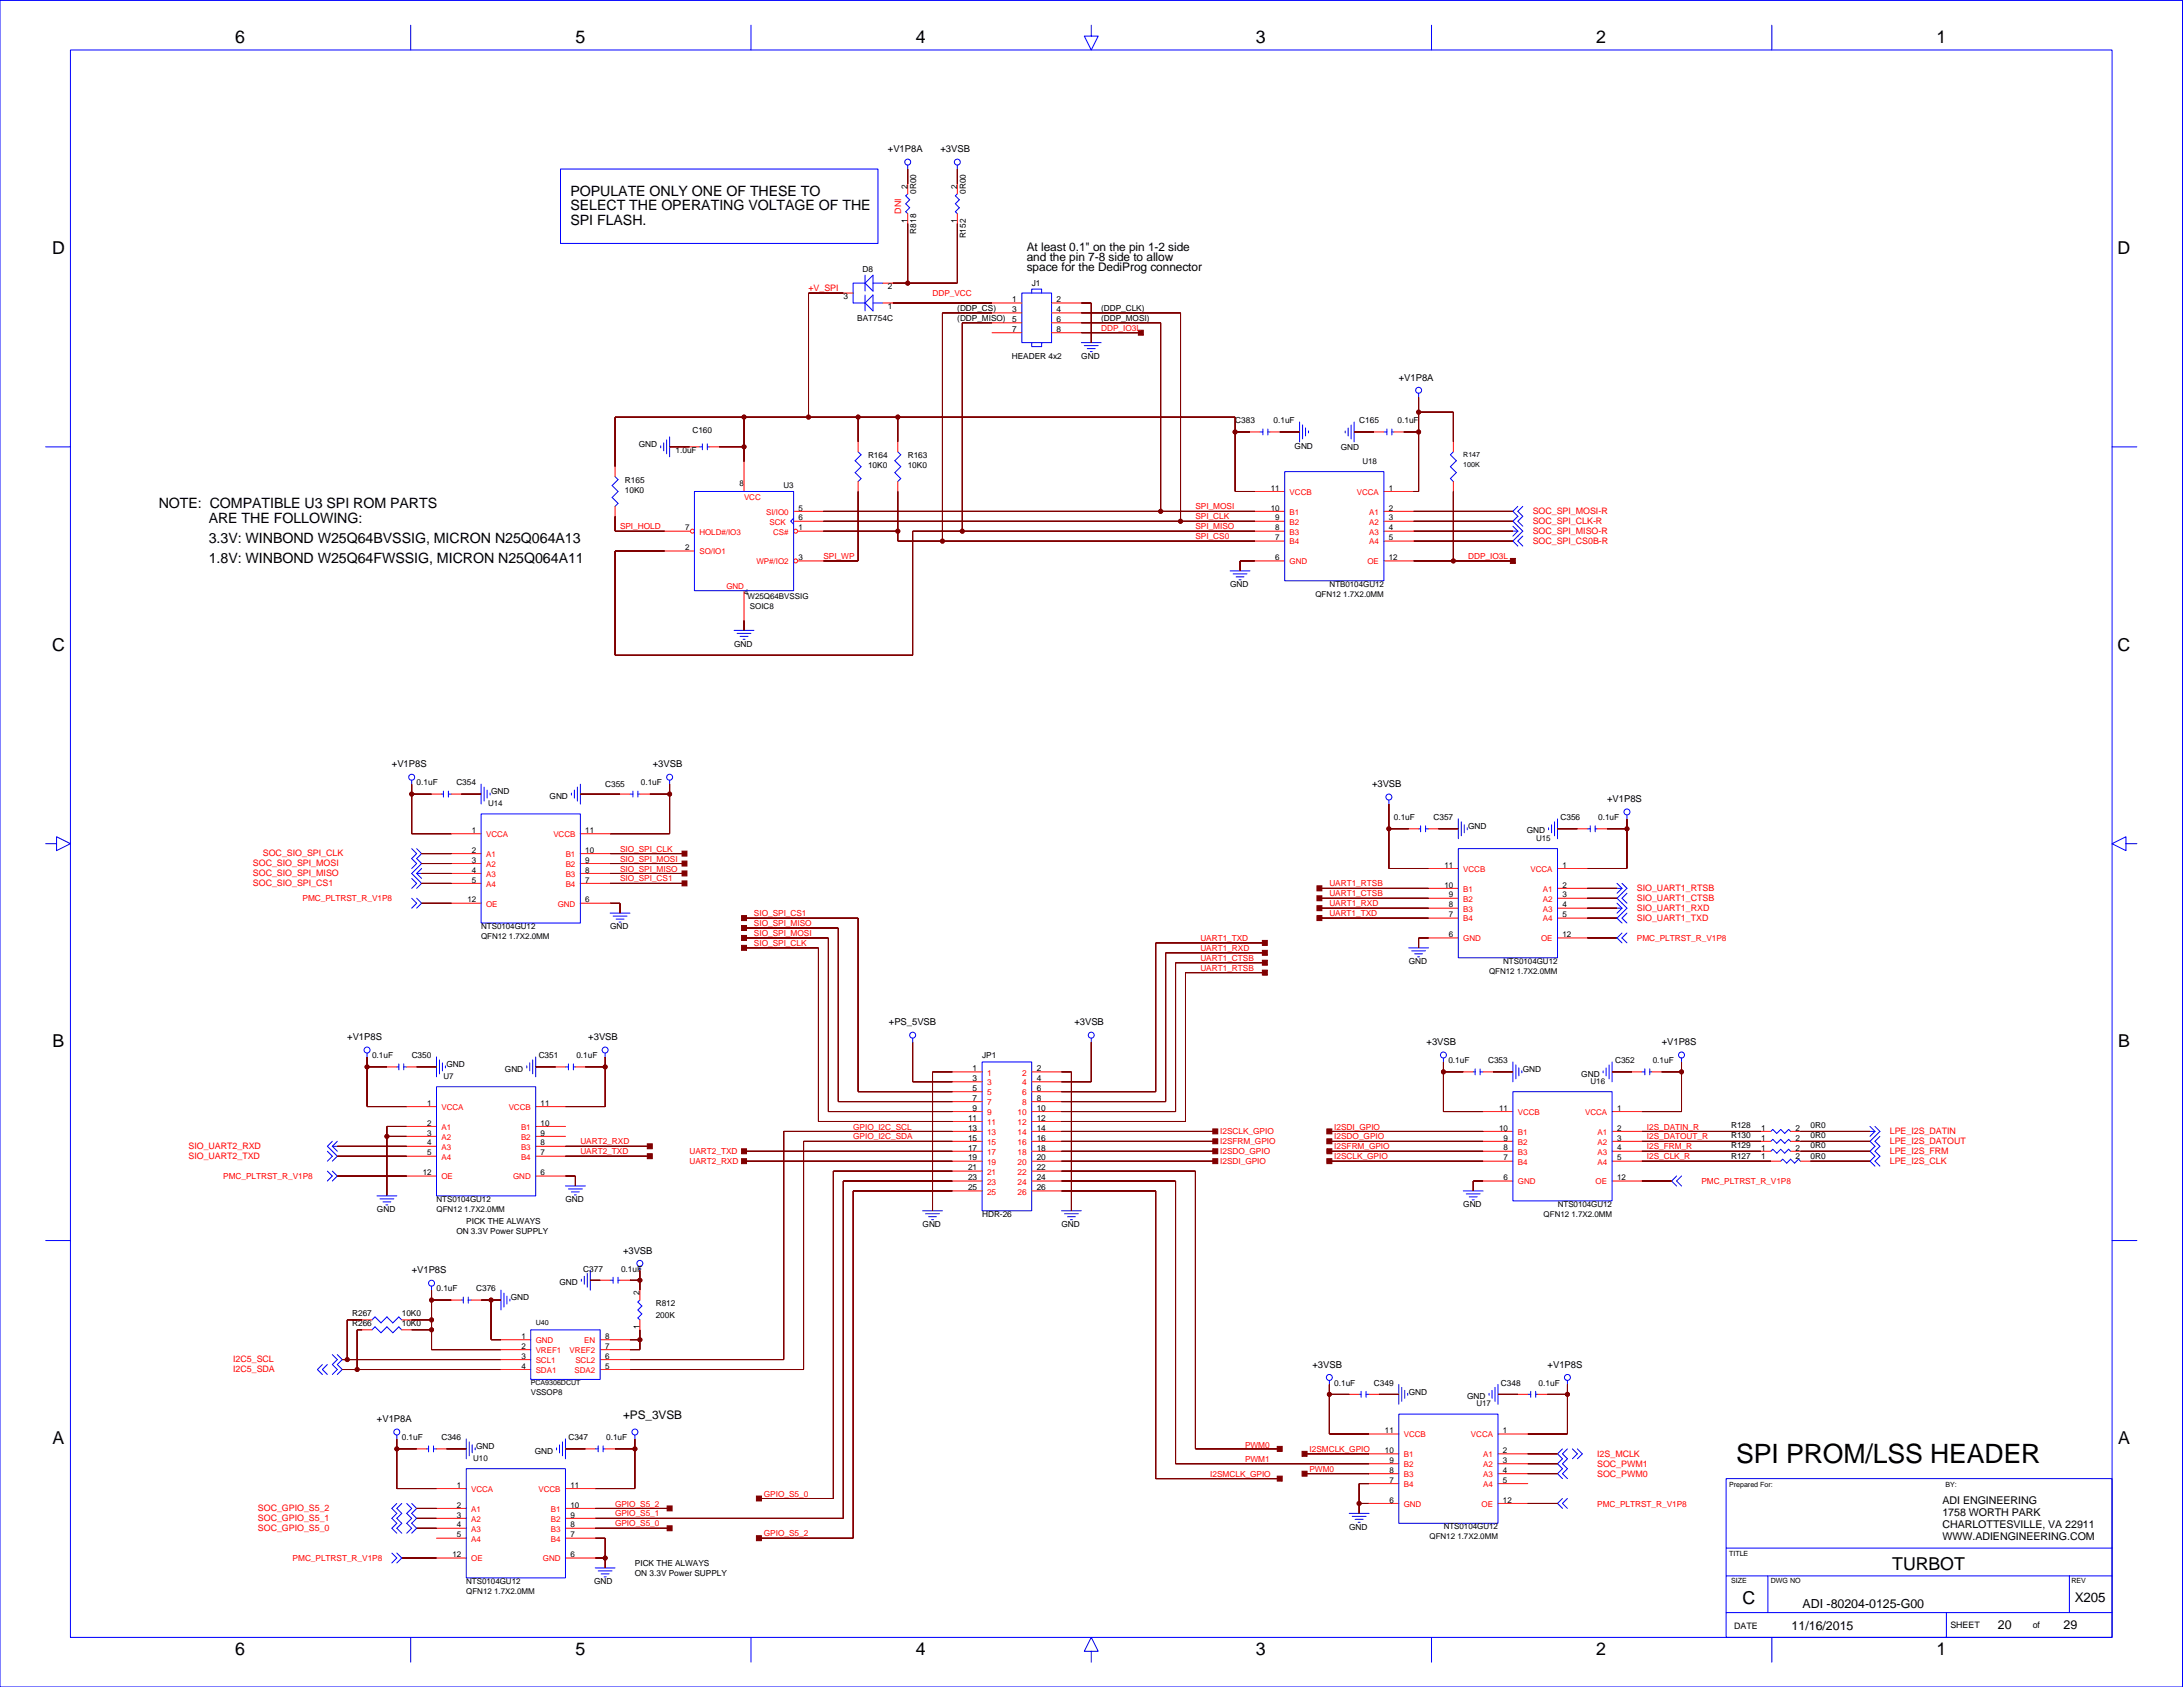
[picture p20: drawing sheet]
<svg xmlns="http://www.w3.org/2000/svg" width="559mm" height="432mm" viewBox="0 0 559 432" stroke-linecap="round" stroke-linejoin="round" font-family="sans-serif">
<defs><g id="words">
<text font-size="6.8" x="444.4" y="374.4">SPI PROM/LSS HEADER</text>
<g font-size="4.6">
<text x="60.2" y="11.1">6</text>
<text x="147.3" y="11.1">5</text>
<text x="234.4" y="11.1">4</text>
<text x="321.5" y="11.1">3</text>
<text x="408.6" y="11.1">2</text>
<text x="495.7" y="11.1">1</text>
<text x="13.4" y="64.9">D</text>
<text x="542.1" y="64.9">D</text>
<text x="13.4" y="166.5">C</text>
<text x="542.1" y="166.5">C</text>
<text x="13.5" y="268.1">B</text>
<text x="542.2" y="268.1">B</text>
<text x="13.5" y="369.7">A</text>
<text x="542.2" y="369.7">A</text>
<text x="484.4" y="401.8">TURBOT</text>
<text x="446.1" y="410.6">C</text>
<text x="60.2" y="423.5">6</text>
<text x="147.3" y="423.5">5</text>
<text x="234.4" y="423.5">4</text>
<text x="321.5" y="423.5">3</text>
<text x="408.6" y="423.5">2</text>
<text x="495.7" y="423.5">1</text>
</g>
<g font-size="3.6">
<text x="146" y="53.9">SELECT THE OPERATING VOLTAGE OF THE</text>
<text x="146" y="50.1">POPULATE ONLY ONE OF THESE TO</text>
<text x="146" y="57.7">SPI FLASH.</text>
<text x="40.6" y="130.1">NOTE: COMPATIBLE U3 SPI ROM PARTS</text>
<text x="53.4" y="133.9">ARE THE FOLLOWING:</text>
<text x="53.4" y="138.9">3.3V: WINBOND W25Q64BVSSIG, MICRON N25Q064A13</text>
<text x="53.4" y="144">1.8V: WINBOND W25Q64FWSSIG, MICRON N25Q064A11</text>
</g>
<text font-size="3.4" x="531.1" y="410">X205</text>
<g font-size="3.2">
<text x="461.4" y="411.5">ADI -80204-0125-G00</text>
<text x="458.6" y="417.1">11/16/2015</text>
<text x="511.4" y="416.9">20</text>
<text x="528.2" y="417">29</text>
</g>
<g font-size="3">
<text x="262.8" y="64.2">At least 0.1&quot; on the pin 1-2 side</text>
<text x="262.8" y="69.2">space for the DediProg connector</text>
<text x="262.8" y="66.7">and the pin 7-8 side to allow</text>
<text x="159.5" y="363.2">+PS_3VSB</text>
</g>
<g font-size="2.7">
<text x="497.2" y="385">ADI ENGINEERING</text>
<text x="497.2" y="388">1758 WORTH PARK</text>
<text x="497.2" y="391.1">CHARLOTTESVILLE, VA 22911</text>
<text x="497.2" y="394.1">WWW.ADIENGINEERING.COM</text>
</g>
<g font-size="2.4">
<text x="227.3" y="39">+V1P8A</text>
<text x="240.7" y="39">+3VSB</text>
<text x="358.1" y="97.4">+V1P8A</text>
<text x="100.3" y="196.4">+V1P8S</text>
<text x="167.1" y="196.4">+3VSB</text>
<text x="351.2" y="201.5">+3VSB</text>
<text x="411.4" y="205.3">+V1P8S</text>
<text x="227.5" y="262.5">+PS_5VSB</text>
<text x="275" y="262.5">+3VSB</text>
<text x="88.9" y="266.3">+V1P8S</text>
<text x="150.6" y="266.3">+3VSB</text>
<text x="365.2" y="267.5">+3VSB</text>
<text x="425.4" y="267.5">+V1P8S</text>
<text x="159.5" y="320.9">+3VSB</text>
<text x="105.4" y="325.9">+V1P8S</text>
<text x="336" y="350.1">+3VSB</text>
<text x="396.1" y="350.1">+V1P8S</text>
<text x="96.5" y="364">+V1P8A</text>
</g>
<g font-size="2.3" fill="#f00">
<text x="230.7" y="54.7" transform="rotate(-90 230.7 54.7)">DNI</text>
<text x="207" y="74.5">+V_SPI</text>
<text x="392.3" y="131.6">SOC_SPI_MOSI-R</text>
<text x="392.3" y="136.7">SOC_SPI_MISO-R</text>
<text x="392.3" y="134.2">SOC_SPI_CLK-R</text>
<text x="392.3" y="139.2">SOC_SPI_CS0B-R</text>
<text x="64.8" y="221.7">SOC_SIO_SPI_MOSI</text>
<text x="67.3" y="219.2">SOC_SIO_SPI_CLK</text>
<text x="64.8" y="226.8">SOC_SIO_SPI_CS1</text>
<text x="64.8" y="224.2">SOC_SIO_SPI_MISO</text>
<text x="419" y="228.1">SIO_UART1_RTSB</text>
<text x="419" y="230.7">SIO_UART1_CTSB</text>
<text x="419" y="233.2">SIO_UART1_RXD</text>
<text x="419" y="235.7">SIO_UART1_TXD</text>
<text x="483.8" y="290.3">LPE_I2S_DATIN</text>
<text x="483.8" y="292.9">LPE_I2S_DATOUT</text>
<text x="48.2" y="294.1">SIO_UART2_RXD</text>
<text x="48.2" y="296.6">SIO_UART2_TXD</text>
<text x="483.8" y="295.4">LPE_I2S_FRM</text>
<text x="483.8" y="298">LPE_I2S_CLK</text>
<text x="59.7" y="348.7">I2C5_SCL</text>
<text x="59.7" y="351.2">I2C5_SDA</text>
<text x="408.8" y="375.4">SOC_PWM1</text>
<text x="408.8" y="378">SOC_PWM0</text>
<text x="408.8" y="372.9">I2S_MCLK</text>
<text x="66" y="389.3">SOC_GPIO_S5_1</text>
<text x="66" y="386.8">SOC_GPIO_S5_2</text>
<text x="66" y="391.8">SOC_GPIO_S5_0</text>
</g>
<g font-size="2.3">
<text x="443.9" y="417.1">DATE</text>
<text x="499.3" y="416.8">SHEET</text>
<text x="520.3" y="416.8">of</text>
</g>
<g font-size="2.1">
<text x="232.3" y="48.3" transform="rotate(-90 232.3 48.3)">2</text>
<text x="234.5" y="49.6" transform="rotate(-90 234.5 49.6)">0R00</text>
<text x="245" y="48.3" transform="rotate(-90 245 48.3)">2</text>
<text x="247.2" y="49.6" transform="rotate(-90 247.2 49.6)">0R00</text>
<text x="232.3" y="57.1" transform="rotate(-90 232.3 57.1)">1</text>
<text x="234.5" y="59.8" transform="rotate(-90 234.5 59.8)">R818</text>
<text x="245" y="57.1" transform="rotate(-90 245 57.1)">1</text>
<text x="247.2" y="61" transform="rotate(-90 247.2 61)">R152</text>
<text x="220.8" y="69.5">D8</text>
<text x="215.9" y="76.6">3</text>
<text x="227.3" y="74.1">2</text>
<text x="259.1" y="77.4">1</text>
<text x="264.1" y="73.3">J1</text>
<text x="270.4" y="77.4">2</text>
<text x="219.5" y="82.2">BAT754C</text>
<text x="227.3" y="79.2">1</text>
<text x="245.1" y="79.6">(DDP_CS)</text>
<text x="245.1" y="82.1">(DDP_MISO)</text>
<text x="259.1" y="82.4">5</text>
<text x="259.1" y="79.9">3</text>
<text x="270.4" y="82.4">6</text>
<text x="270.4" y="79.9">4</text>
<text x="281.9" y="82.1">(DDP_MOSI)</text>
<text x="281.9" y="79.6">(DDP_CLK)</text>
<text x="259.1" y="85">7</text>
<text x="270.4" y="85">8</text>
<text x="259" y="91.8">HEADER 4x2</text>
<text x="276.8" y="91.8">GND</text>
<text x="177.3" y="110.9">C160</text>
<text x="316.2" y="108.3">C383</text>
<text x="326" y="108.3">0.1uF</text>
<text x="347.9" y="108.3">C165</text>
<text x="357.7" y="108.3">0.1uF</text>
<text x="163.5" y="114.4">GND</text>
<text x="172.9" y="116">1.0uF</text>
<text x="222.2" y="119.8">10K0</text>
<text x="222.2" y="117.2">R164</text>
<text x="232.4" y="119.8">10K0</text>
<text x="232.4" y="117.2">R163</text>
<text x="331.4" y="115">GND</text>
<text x="343.2" y="115.2">GND</text>
<text x="160" y="123.6">R165</text>
<text x="160" y="126.1">10K0</text>
<text x="314.9" y="150.2">GND</text>
<text x="187.9" y="165.5">GND</text>
<text x="106.7" y="201">0.1uF</text>
<text x="116.8" y="201">C354</text>
<text x="125.7" y="203.3">GND</text>
<text x="154.9" y="201.5">C355</text>
<text x="164" y="201">0.1uF</text>
<text x="140.7" y="204.4">GND</text>
<text x="356.8" y="209.9">0.1uF</text>
<text x="366.9" y="209.9">C357</text>
<text x="399.5" y="209.9">C356</text>
<text x="409.1" y="209.9">0.1uF</text>
<text x="375.8" y="212.2">GND</text>
<text x="390.8" y="213.3">GND</text>
<text x="156.2" y="237.9">GND</text>
<text x="360.6" y="246.7">GND</text>
<text x="95.2" y="270.9">0.1uF</text>
<text x="105.4" y="270.9">C350</text>
<text x="114.3" y="273.2">GND</text>
<text x="129.3" y="274.3">GND</text>
<text x="137.9" y="270.9">C351</text>
<text x="147.5" y="270.9">0.1uF</text>
<text x="249" y="274.2">1</text>
<text x="251.4" y="270.9">JP1</text>
<text x="265.4" y="274.2">2</text>
<text x="370.8" y="272.1">0.1uF</text>
<text x="380.9" y="272.1">C353</text>
<text x="389.8" y="274.4">GND</text>
<text x="404.8" y="275.5">GND</text>
<text x="413.4" y="272.1">C352</text>
<text x="423.1" y="272.1">0.1uF</text>
<text x="249" y="281.8">7</text>
<text x="249" y="279.2">5</text>
<text x="249" y="276.7">3</text>
<text x="265.4" y="276.7">4</text>
<text x="265.4" y="281.8">8</text>
<text x="265.4" y="279.2">6</text>
<text x="247.8" y="286.9">11</text>
<text x="249" y="284.3">9</text>
<text x="265.4" y="286.9">12</text>
<text x="265.4" y="284.3">10</text>
<text x="247.8" y="291.9">15</text>
<text x="247.8" y="289.4">13</text>
<text x="265.4" y="291.9">16</text>
<text x="265.4" y="289.4">14</text>
<text x="443.1" y="293.7">R129</text>
<text x="443.1" y="291.2">R130</text>
<text x="443.1" y="288.6">R128</text>
<text x="450.8" y="291.9">1</text>
<text x="450.8" y="289.4">1</text>
<text x="459.6" y="291.9">2</text>
<text x="459.6" y="289.4">2</text>
<text x="463.4" y="293.7">0R0</text>
<text x="463.4" y="291.2">0R0</text>
<text x="463.4" y="288.6">0R0</text>
<text x="247.8" y="299.6">21</text>
<text x="247.8" y="297">19</text>
<text x="247.8" y="294.5">17</text>
<text x="265.4" y="299.6">22</text>
<text x="265.4" y="297">20</text>
<text x="265.4" y="294.5">18</text>
<text x="443.1" y="296.7">R127</text>
<text x="450.8" y="296.7">1</text>
<text x="450.8" y="294.5">1</text>
<text x="459.6" y="296.7">2</text>
<text x="459.6" y="294.5">2</text>
<text x="463.4" y="296.7">0R0</text>
<text x="247.8" y="304.6">25</text>
<text x="247.8" y="302.1">23</text>
<text x="265.4" y="304.6">26</text>
<text x="265.4" y="302.1">24</text>
<text x="96.5" y="310.2">GND</text>
<text x="144.7" y="307.7">GND</text>
<text x="251.4" y="311.5">HDR-26</text>
<text x="374.6" y="309">GND</text>
<text x="116.8" y="315.8">ON 3.3V Power SUPPLY</text>
<text x="119.4" y="313.2">PICK THE ALWAYS</text>
<text x="236.2" y="314">GND</text>
<text x="271.7" y="314">GND</text>
<text x="143.2" y="328.9">GND</text>
<text x="149.3" y="325.5">C377</text>
<text x="159" y="325.5">0.1uF</text>
<text x="111.7" y="330.5">0.1uF</text>
<text x="121.9" y="330.5">C376</text>
<text x="130.8" y="332.8">GND</text>
<text x="163.7" y="331.5" transform="rotate(-90 163.7 331.5)">2</text>
<text x="167.9" y="334.4">R812</text>
<text x="90.1" y="336.9">R267</text>
<text x="90.1" y="339.4">R266</text>
<text x="102.8" y="336.9">10K0</text>
<text x="102.8" y="339.4">10K0</text>
<text x="163.7" y="340.3" transform="rotate(-90 163.7 340.3)">1</text>
<text x="167.9" y="337.4">200K</text>
<text x="341.6" y="354.7">0.1uF</text>
<text x="351.7" y="354.7">C349</text>
<text x="360.6" y="357">GND</text>
<text x="375.6" y="358.1">GND</text>
<text x="384.2" y="354.7">C348</text>
<text x="393.9" y="354.7">0.1uF</text>
<text x="102.8" y="368.6">0.1uF</text>
<text x="113" y="368.6">C346</text>
<text x="121.9" y="370.9">GND</text>
<text x="145.5" y="368.6">C347</text>
<text x="155.2" y="368.6">0.1uF</text>
<text x="136.9" y="372">GND</text>
<text x="345.4" y="391.5">GND</text>
<text x="162.5" y="400.8">PICK THE ALWAYS</text>
<text x="152.1" y="405.5">GND</text>
<text x="162.5" y="403.4">ON 3.3V Power SUPPLY</text>
</g>
<g font-size="2.1" fill="#f00">
<text x="238.7" y="75.8">DDP_VCC</text>
<text x="281.9" y="84.7">DDP_IO3L</text>
<text x="306" y="130.4">SPI_MOSI</text>
<text x="158.7" y="135.5">SPI_HOLD</text>
<text x="306" y="135.5">SPI_MISO</text>
<text x="306" y="132.9">SPI_CLK</text>
<text x="210.8" y="143.1">SPI_WP</text>
<text x="306" y="138">SPI_CS0</text>
<text x="375.8" y="143.1">DDP_IO3L</text>
<text x="158.7" y="218">SIO_SPI_CLK</text>
<text x="158.7" y="220.5">SIO_SPI_MOSI</text>
<text x="158.7" y="223.1">SIO_SPI_MISO</text>
<text x="158.7" y="225.6">SIO_SPI_CS1</text>
<text x="340.3" y="226.9">UART1_RTSB</text>
<text x="77.5" y="230.7">PMC_PLTRST_R_V1P8</text>
<text x="340.3" y="232">UART1_RXD</text>
<text x="340.3" y="229.4">UART1_CTSB</text>
<text x="193" y="237.1">SIO_SPI_MISO</text>
<text x="193" y="234.5">SIO_SPI_CS1</text>
<text x="193" y="239.6">SIO_SPI_MOSI</text>
<text x="340.3" y="234.5">UART1_TXD</text>
<text x="193" y="242.1">SIO_SPI_CLK</text>
<text x="307.3" y="243.4">UART1_RXD</text>
<text x="307.3" y="245.9">UART1_CTSB</text>
<text x="307.3" y="240.9">UART1_TXD</text>
<text x="419" y="240.9">PMC_PLTRST_R_V1P8</text>
<text x="307.3" y="248.5">UART1_RTSB</text>
<text x="252.7" y="275.3">1</text>
<text x="261.7" y="275.3">2</text>
<text x="252.7" y="277.8">3</text>
<text x="252.7" y="280.4">5</text>
<text x="261.7" y="280.4">6</text>
<text x="261.7" y="277.8">4</text>
<text x="252.7" y="282.9">7</text>
<text x="252.7" y="285.4">9</text>
<text x="252.7" y="288">11</text>
<text x="260.5" y="285.4">10</text>
<text x="260.5" y="288">12</text>
<text x="261.7" y="282.9">8</text>
<text x="148.6" y="292.9">UART2_RXD</text>
<text x="218.4" y="289.1">GPIO_I2C_SCL</text>
<text x="218.4" y="291.6">GPIO_I2C_SDA</text>
<text x="252.7" y="290.5">13</text>
<text x="252.7" y="293.1">15</text>
<text x="260.5" y="290.5">14</text>
<text x="260.5" y="293.1">16</text>
<text x="312.3" y="292.9">I2SFRM_GPIO</text>
<text x="312.3" y="290.4">I2SCLK_GPIO</text>
<text x="341.6" y="289.1">I2SDI_GPIO</text>
<text x="341.6" y="291.6">I2SDO_GPIO</text>
<text x="421.5" y="291.6">I2S_DATOUT_R</text>
<text x="421.5" y="289.1">I2S_DATIN_R</text>
<text x="148.6" y="295.5">UART2_TXD</text>
<text x="176.5" y="298">UART2_RXD</text>
<text x="176.5" y="295.5">UART2_TXD</text>
<text x="252.7" y="295.6">17</text>
<text x="252.7" y="298.1">19</text>
<text x="260.5" y="295.6">18</text>
<text x="260.5" y="298.1">20</text>
<text x="312.3" y="298">I2SDI_GPIO</text>
<text x="312.3" y="295.5">I2SDO_GPIO</text>
<text x="341.6" y="294.2">I2SFRM_GPIO</text>
<text x="341.6" y="296.7">I2SCLK_GPIO</text>
<text x="421.5" y="294.2">I2S_FRM_R</text>
<text x="421.5" y="296.7">I2S_CLK_R</text>
<text x="57.1" y="301.8">PMC_PLTRST_R_V1P8</text>
<text x="252.7" y="300.7">21</text>
<text x="252.7" y="303.2">23</text>
<text x="252.7" y="305.8">25</text>
<text x="260.5" y="300.7">22</text>
<text x="260.5" y="303.2">24</text>
<text x="260.5" y="305.8">26</text>
<text x="435.5" y="303.1">PMC_PLTRST_R_V1P8</text>
<text x="318.7" y="370.7">PWM0</text>
<text x="335.2" y="371.6">I2SMCLK_GPIO</text>
<text x="309.8" y="378">I2SMCLK_GPIO</text>
<text x="318.7" y="374.2">PWM1</text>
<text x="335.2" y="376.7">PWM0</text>
<text x="195.5" y="383.1">GPIO_S5_0</text>
<text x="157.4" y="388.1">GPIO_S5_1</text>
<text x="157.4" y="385.6">GPIO_S5_2</text>
<text x="408.8" y="385.6">PMC_PLTRST_R_V1P8</text>
<text x="157.4" y="390.7">GPIO_S5_0</text>
<text x="195.5" y="393.2">GPIO_S5_2</text>
<text x="74.9" y="399.6">PMC_PLTRST_R_V1P8</text>
</g>
<g font-size="2">
<text x="348.7" y="118.7">U18</text>
<text x="189.3" y="124.3">8</text>
<text x="200.6" y="124.8">U3</text>
<text x="325.3" y="125.6">11</text>
<text x="355.5" y="125.6">1</text>
<text x="204.4" y="130.7">5</text>
<text x="325.3" y="130.7">10</text>
<text x="355.5" y="130.7">2</text>
<text x="175.4" y="135.7">7</text>
<text x="204.4" y="135.7">1</text>
<text x="204.4" y="133.2">6</text>
<text x="326.5" y="133.2">9</text>
<text x="326.5" y="135.7">8</text>
<text x="355.5" y="135.7">4</text>
<text x="355.5" y="133.2">3</text>
<text x="175.4" y="140.8">2</text>
<text x="204.4" y="143.4">3</text>
<text x="326.5" y="138.3">7</text>
<text x="326.5" y="143.4">6</text>
<text x="355.5" y="143.4">12</text>
<text x="355.5" y="138.3">5</text>
<text x="190.5" y="152.3">4</text>
<text x="191.4" y="153.3">W25Q64BVSSIG</text>
<text x="192" y="155.8">SOIC8</text>
<text x="336.7" y="152.8">QFN12 1.7X2.0MM</text>
<text x="340.4" y="150.2">NTB0104GU12</text>
<text x="124.9" y="206.3">U14</text>
<text x="120.8" y="213.2">1</text>
<text x="149.8" y="213.2">11</text>
<text x="393.2" y="215.2">U15</text>
<text x="120.8" y="220.8">3</text>
<text x="120.8" y="218.3">2</text>
<text x="149.8" y="218.3">10</text>
<text x="149.8" y="220.8">9</text>
<text x="120.8" y="225.9">5</text>
<text x="120.8" y="223.4">4</text>
<text x="149.8" y="223.4">8</text>
<text x="149.8" y="225.9">7</text>
<text x="369.8" y="227.2">10</text>
<text x="369.8" y="222.1">11</text>
<text x="400" y="222.1">1</text>
<text x="400" y="227.2">2</text>
<text x="119.6" y="231">12</text>
<text x="149.8" y="231">6</text>
<text x="370.9" y="229.7">9</text>
<text x="370.9" y="232.2">8</text>
<text x="400" y="232.2">4</text>
<text x="400" y="229.7">3</text>
<text x="123.2" y="237.8">NTS0104GU12</text>
<text x="370.9" y="234.8">7</text>
<text x="370.9" y="239.9">6</text>
<text x="400" y="239.9">12</text>
<text x="400" y="234.8">5</text>
<text x="123.2" y="240.4">QFN12 1.7X2.0MM</text>
<text x="381.2" y="249.3">QFN12 1.7X2.0MM</text>
<text x="384.8" y="246.7">NTS0104GU12</text>
<text x="113.5" y="276.2">U7</text>
<text x="407.1" y="277.4">U16</text>
<text x="109.3" y="283">1</text>
<text x="138.4" y="283">11</text>
<text x="383.7" y="284.3">11</text>
<text x="413.9" y="284.3">1</text>
<text x="109.3" y="293.2">4</text>
<text x="109.3" y="290.7">3</text>
<text x="109.3" y="288.1">2</text>
<text x="138.4" y="288.1">10</text>
<text x="138.4" y="290.7">9</text>
<text x="138.4" y="293.2">8</text>
<text x="383.7" y="289.4">10</text>
<text x="384.9" y="291.9">9</text>
<text x="413.9" y="291.9">3</text>
<text x="413.9" y="289.4">2</text>
<text x="109.3" y="295.7">5</text>
<text x="138.4" y="295.7">7</text>
<text x="384.9" y="294.5">8</text>
<text x="384.9" y="297">7</text>
<text x="413.9" y="297">5</text>
<text x="413.9" y="294.5">4</text>
<text x="108.2" y="300.8">12</text>
<text x="138.4" y="300.8">6</text>
<text x="384.9" y="302.1">6</text>
<text x="413.9" y="302.1">12</text>
<text x="111.7" y="307.7">NTS0104GU12</text>
<text x="111.7" y="310.2">QFN12 1.7X2.0MM</text>
<text x="395.1" y="311.5">QFN12 1.7X2.0MM</text>
<text x="398.8" y="308.9">NTS0104GU12</text>
<text x="133.5" y="347.8">3</text>
<text x="133.5" y="345.2">2</text>
<text x="133.5" y="342.7">1</text>
<text x="154.9" y="347.8">6</text>
<text x="154.9" y="345.2">7</text>
<text x="154.9" y="342.7">8</text>
<text x="133.5" y="350.3">4</text>
<text x="154.9" y="350.3">5</text>
<text x="135.9" y="357.2">VSSOP8</text>
<text x="377.9" y="360">U17</text>
<text x="354.5" y="371.9">10</text>
<text x="354.5" y="366.8">11</text>
<text x="384.7" y="366.8">1</text>
<text x="384.7" y="371.9">2</text>
<text x="121.1" y="373.9">U10</text>
<text x="355.7" y="374.5">9</text>
<text x="355.7" y="377">8</text>
<text x="384.7" y="377">4</text>
<text x="384.7" y="374.5">3</text>
<text x="117" y="380.8">1</text>
<text x="146" y="380.8">11</text>
<text x="355.7" y="379.5">7</text>
<text x="384.7" y="379.5">5</text>
<text x="117" y="388.4">3</text>
<text x="117" y="385.9">2</text>
<text x="146" y="385.9">10</text>
<text x="146" y="388.4">9</text>
<text x="355.7" y="384.6">6</text>
<text x="384.7" y="384.6">12</text>
<text x="117" y="393.5">5</text>
<text x="117" y="391">4</text>
<text x="146" y="391">8</text>
<text x="146" y="393.5">7</text>
<text x="365.9" y="394">QFN12 1.7X2.0MM</text>
<text x="369.6" y="391.5">NTS0104GU12</text>
<text x="115.8" y="398.6">12</text>
<text x="146" y="398.6">6</text>
<text x="119.4" y="405.4">NTS0104GU12</text>
<text x="119.4" y="408">QFN12 1.7X2.0MM</text>
</g>
<g font-size="2" fill="#f00">
<text x="190.5" y="127.9">VCC</text>
<text x="196.1" y="131.7">SI/IO0</text>
<text x="330.1" y="126.7">VCCB</text>
<text x="330.1" y="131.7">B1</text>
<text x="347.3" y="126.7">VCCA</text>
<text x="350.5" y="131.7">A1</text>
<text x="179" y="136.8">HOLD#/IO3</text>
<text x="196.9" y="134.3">SCK</text>
<text x="197.9" y="136.8">CS#</text>
<text x="330.1" y="136.8">B3</text>
<text x="330.1" y="134.3">B2</text>
<text x="350.5" y="134.3">A2</text>
<text x="350.5" y="136.8">A3</text>
<text x="179" y="141.9">SO/IO1</text>
<text x="330.1" y="139.4">B4</text>
<text x="350.5" y="139.4">A4</text>
<text x="193.6" y="144.4">WP#/IO2</text>
<text x="330.1" y="144.4">GND</text>
<text x="350" y="144.4">OE</text>
<text x="185.9" y="150.8">GND</text>
<text x="124.4" y="214.3">VCCA</text>
<text x="141.6" y="214.3">VCCB</text>
<text x="124.4" y="219.4">A1</text>
<text x="124.4" y="221.9">A2</text>
<text x="144.8" y="221.9">B2</text>
<text x="144.8" y="219.4">B1</text>
<text x="124.4" y="224.4">A3</text>
<text x="124.4" y="227">A4</text>
<text x="144.8" y="227">B4</text>
<text x="144.8" y="224.4">B3</text>
<text x="374.6" y="223.2">VCCB</text>
<text x="391.8" y="223.2">VCCA</text>
<text x="124.4" y="232">OE</text>
<text x="142.8" y="232">GND</text>
<text x="374.6" y="233.3">B3</text>
<text x="374.6" y="230.8">B2</text>
<text x="374.6" y="228.2">B1</text>
<text x="394.9" y="228.2">A1</text>
<text x="394.9" y="230.8">A2</text>
<text x="394.9" y="233.3">A3</text>
<text x="374.6" y="235.9">B4</text>
<text x="394.9" y="235.9">A4</text>
<text x="374.6" y="240.9">GND</text>
<text x="394.5" y="240.9">OE</text>
<text x="113" y="284.1">VCCA</text>
<text x="130.2" y="284.1">VCCB</text>
<text x="388.5" y="285.4">VCCB</text>
<text x="405.7" y="285.4">VCCA</text>
<text x="113" y="289.2">A1</text>
<text x="113" y="291.7">A2</text>
<text x="133.4" y="291.7">B2</text>
<text x="133.4" y="289.2">B1</text>
<text x="388.5" y="293">B2</text>
<text x="388.5" y="290.5">B1</text>
<text x="408.9" y="290.5">A1</text>
<text x="408.9" y="293">A2</text>
<text x="113" y="294.3">A3</text>
<text x="113" y="296.8">A4</text>
<text x="133.4" y="296.8">B4</text>
<text x="133.4" y="294.3">B3</text>
<text x="388.5" y="298.1">B4</text>
<text x="388.5" y="295.5">B3</text>
<text x="408.9" y="295.5">A3</text>
<text x="408.9" y="298.1">A4</text>
<text x="113" y="301.9">OE</text>
<text x="131.3" y="301.9">GND</text>
<text x="388.5" y="303.2">GND</text>
<text x="408.4" y="303.2">OE</text>
<text x="137.1" y="343.8">GND</text>
<text x="137.1" y="346.3">VREF1</text>
<text x="145.8" y="346.3">VREF2</text>
<text x="149.5" y="343.8">EN</text>
<text x="137.1" y="348.9">SCL1</text>
<text x="137.1" y="351.4">SDA1</text>
<text x="147.1" y="351.4">SDA2</text>
<text x="147.3" y="348.9">SCL2</text>
<text x="359.3" y="367.9">VCCB</text>
<text x="376.5" y="367.9">VCCA</text>
<text x="359.3" y="375.5">B2</text>
<text x="359.3" y="373">B1</text>
<text x="379.7" y="373">A1</text>
<text x="379.7" y="375.5">A2</text>
<text x="120.6" y="381.9">VCCA</text>
<text x="137.8" y="381.9">VCCB</text>
<text x="359.3" y="380.6">B4</text>
<text x="359.3" y="378.1">B3</text>
<text x="379.7" y="378.1">A3</text>
<text x="379.7" y="380.6">A4</text>
<text x="120.6" y="387">A1</text>
<text x="120.6" y="389.5">A2</text>
<text x="141" y="389.5">B2</text>
<text x="141" y="387">B1</text>
<text x="359.3" y="385.7">GND</text>
<text x="379.2" y="385.7">OE</text>
<text x="120.6" y="392">A3</text>
<text x="120.6" y="394.6">A4</text>
<text x="141" y="394.6">B4</text>
<text x="141" y="392">B3</text>
<text x="120.6" y="399.7">OE</text>
<text x="139" y="399.7">GND</text>
</g>
<g font-size="1.8">
<text x="374.6" y="119.5">100K</text>
<text x="374.6" y="117">R147</text>
<text x="137.1" y="339.2">U40</text>
<text x="135.9" y="354.4">PCA9306DCUT</text>
<text x="442.6" y="380.6">Prepared For:</text>
<text x="498" y="380.6">BY:</text>
<text x="442.6" y="398.4">TITLE</text>
<text x="443.1" y="405.2">SIZE</text>
<text x="453.3" y="405.2">DWG NO</text>
<text x="530.2" y="405.2">REV</text>
</g>
</g></defs>
<g fill="none" stroke="#00f" stroke-width=".26">
<path d="M0 .1h558.7v431.7h-558.7zM18 12.8h522.6v406.3h-522.6zM105.1 6.4v6.4M192.2 6.4v6.4M279.3 6.4v2.8h1.8l-1.8 3.6-1.7-3.6h1.7M366.4 6.4v6.4M453.5 6.4v6.4M143.5 43.3h81.2v19h-81.2zM232.4 42.3v1M232.4 49.6l-.6 .5 1.1 1-1.1 1.1 1.1 1-1.1 1 .6 .5M245.1 42.3v1M245.1 49.6l-.6 .5 1.1 1-1.1 1.1 1.1 1-1.1 1 .6 .5"/>
<path d="M221.4 72.5h-3v5.1h3M221.4 70.4v4.1M221.4 75.5v4.1M221.4 77.6l2.1-2.1v4.1zM223.5 70.4v4.1l-2.1-2zM223.5 72.5h2.5M223.5 77.6h2.5M261.6 75h7.6v12.7h-7.6zM264.1 75v-1h2.5v1M264.1 87.7v1h2.5v-1M276.8 87.7h5.1M277.6 88.5h3.5"/>
<path d="M278.3 89.2h2.1M279.1 90h.5M11.7 114.4h6.3M169.1 114.1v.5M169.9 113.4v2M170.6 112.6v3.5M171.4 111.8v5.1M179 114.4h.8M179.8 113.6v1.5M181.1 113.6v1.5M181.1 114.4h.5M219.7 115.6l.7 .8-1.5 1.5 1.5 1.6-1.5 1.5 1.5 1.5-.7 .8"/>
<path d="M229.8 115.6l.8 .8-1.5 1.5 1.5 1.6-1.5 1.5 1.5 1.5-.8 .8M322.5 110.6h.8M323.3 109.8v1.5M324.5 110.6h.5M324.5 109.8v1.5M332.7 108v5.1M333.4 108.8v3.5M334.2 109.5v2.1M334.9 110.3v.5M344.3 110.3v.5M345.1 109.5v2.1M345.9 108.8v3.5"/>
<path d="M346.6 108v5.1M354.2 110.6h.8M355 109.8v1.5M356.3 109.8v1.5M356.3 110.6h.5M363.1 100.7v1M372 115.6l-.7 .8 1.5 1.5-1.5 1.6 1.5 1.5-1.5 1.5 .7 .8M540.6 114.4h6.4M157.4 122l.8 .8-1.5 1.5 1.5 1.5-1.5 1.5 1.5 1.5-.8 .8M177.8 125.8h25.4v25.4h-25.4zM203.2 132.7l-.8 .7 .8 .8M328.9 120.7h25.3v28h-25.3z"/>
<path d="M387.3 136h1.2M387.3 134.7l1.2 1.3M388.5 129.6l-1.2 1.3 1.2 1.2-1.2 1.3 2.5 2.6-2.5 2.5 1.2 1.3M388.5 136l-1.2 1.2M389.8 137.2l-1.3 1.3 1.3 1.3M389.8 129.6l-1.3 1.3 1.3 1.2-1.3 1.3 1.3 1.3M314.9 146.1h5.1M315.7 146.9h3.5M316.4 147.6h2M317.2 148.4h.5M187.9 161.4h5.1M188.7 162.1h3.5"/>
<path d="M189.4 162.9h2.1M190.2 163.6h.5M105.4 199.7v1M171.4 199.7v1M11.7 215.9h2.8v-1.7l3.5 1.7-3.5 1.8v-1.8M105.4 217.2l1.3 1.3-1.3 1.3 1.3 1.2-1.3 1.3M106.7 217.2l1.2 1.3-1.2 1.3 1.2 1.2-2.5 2.6 2.5 2.5-1.2 1.3M113 203.3h.5M113.5 202.5v1.5M114.8 203.3h.7M114.8 202.5v1.5M123.2 208.3h25.4v28h-25.4z"/>
<path d="M123.2 200.7v5.1M123.9 201.5v3.5M124.7 202.2v2.1M125.4 203v.5M146.3 203v.5M147 202.2v2.1M147.8 201.5v3.5M148.6 200.7v5.1M161.3 203.3h.7M162 202.5v1.5M163.3 202.5v1.5M163.3 203.3h.5"/>
<path d="M355.5 204.8v1M363.1 212.1h.5M363.6 211.4v1.5M364.9 211.4v1.5M364.9 212.1h.8M373.3 217.2h25.4v28h-25.4zM373.3 209.6v5.1M374.1 210.4v3.5M374.8 211.1v2.1M375.6 211.9v.5M396.4 211.9v.5M397.2 211.1v2.1"/>
<path d="M397.9 210.4v3.5M398.7 209.6v5.1M406.3 212.1h.8M407.1 211.4v1.5M408.3 212.1h.5M408.3 211.4v1.5M416.5 208.6v1M544.2 215.9v-1.7l-3.6 1.7 3.6 1.8v-1.8h2.8M105.4 229.9l1.3 1.3-1.3 1.3M105.4 224.8l1.3 1.3-1.3 1.3M106.7 229.9l1.2 1.3-1.2 1.3M106.7 223.6h1.2"/>
<path d="M106.7 223.6l1.2 1.2M107.9 222.3l-1.2 1.3M156.2 233.7h5.1M156.9 234.5h3.6M157.7 235.2h2M158.5 236h.5M413.9 227.4h1.3M413.9 226.1l1.3 1.3M413.9 232.5h1.3M413.9 231.2l1.3 1.3M415.2 238.8l-1.3 1.3 1.3 1.2M415.2 226.1l1.3 1.3-2.6 2.5 2.6 2.6-2.6 2.5 1.3 1.3"/>
<path d="M415.2 227.4l-1.3 1.2M415.2 232.5l-1.3 1.2M416.5 238.8l-1.3 1.3 1.3 1.2M416.5 233.7l-1.3 1.3 1.3 1.3M416.5 228.6l-1.3 1.3 1.3 1.3M360.6 242.6h5.1M361.4 243.4h3.5M362.1 244.1h2.1M362.9 244.9h.5M94 269.5v1M101.6 273.1h.5M102.1 272.3v1.5"/>
<path d="M103.4 272.3v1.5M103.4 273.1h.7M111.7 278.2h25.4v27.9h-25.4zM111.7 270.5v5.1M112.5 271.3v3.6M113.3 272.1v2M114 272.8v.5M134.8 272.8v.5M135.6 272.1v2M136.4 271.3v3.6M137.1 270.5v5.1M144.7 273.1h.8"/>
<path d="M145.5 272.3v1.5M146.8 273.1h.5M146.8 272.3v1.5M154.9 269.5v1M233.6 265.7v1M251.4 271.8h12.7v38.1h-12.7zM279.3 265.7v1M369.5 270.8v1M377.1 274.4h.5M377.6 273.6v1.5M378.9 273.6v1.5M378.9 274.4h.7"/>
<path d="M387.3 279.4h25.4v28h-25.4zM387.3 271.8v5.1M388 272.6v3.5M388.8 273.3v2.1M389.5 274.1v.5M410.4 274.1v.5M411.1 273.3v2.1M411.9 272.6v3.5M412.7 271.8v5.1M420.3 274.4h.7M421 273.6v1.5M422.3 274.4h.5"/>
<path d="M422.3 273.6v1.5M430.4 270.8v1M83.8 299.7l1.3 1.3-1.3 1.3M83.8 294.7l1.3 1.2-1.3 1.3M85.1 299.7l1.2 1.3-1.2 1.3M85.1 292.1l-1.3 1.3 2.5 2.5-1.2 1.3M85.1 293.4h1.2M85.1 293.4l1.2 1.3M86.3 292.1l-1.2 1.3M453.3 294.7l.5-.5 1 1 1-1 1 1 1.1-1 .5 .5M453.3 292.1l.5-.5 1 1 1-1 1 1 1.1-1 .5 .5M453.3 289.6l.5-.5 1 1 1-1 1 1 1.1-1 .5 .5"/>
<path d="M455.8 297.2l.5-.5 1 1 1.1-1 1 1 1-1 .5 .5M478.7 289.6h1.3M478.7 288.3l1.3 1.3M480 288.3l1.2 1.3-2.5 2.5 1.3 1.3-1.3 1.3 1.3 1.2-1.3 1.3 1.3 1.3M480 289.6l-1.3 1.3M481.2 290.9l-1.2 1.2 1.2 1.3-1.2 1.3 1.2 1.2-1.2 1.3 1.2 1.3M11.7 317.5h6.3M96.5 306.1h5.1M97.3 306.9h3.5M98 307.6h2.1M98.8 308.4h.5M144.7 303.6h5.1"/>
<path d="M145.5 304.3h3.6M146.3 305.1h2M147 305.8h.5M236.2 309.9h5M236.9 310.7h3.6M237.7 311.4h2M238.5 312.2h.5M271.7 309.9h5.1M272.5 310.7h3.5M273.2 311.4h2.1M274 312.2h.5M374.6 304.8h5"/>
<path d="M375.3 305.6h3.6M376.1 306.4h2M376.9 307.1h.5M429.2 301l-1.3 1.3 1.3 1.3M430.4 301l-1.2 1.3 1.2 1.3M540.6 317.5h6.4M95.2 337.8l.8-.7 1.5 1.5 1.5-1.5 1.6 1.5 1.5-1.5 .7 .7M110.5 329.2v1M118.1 332.8h.5M118.6 332v1.5M119.9 332v1.5M119.9 332.8h.7"/>
<path d="M128.2 330.2v5.1M129 331v3.5M129.8 331.7v2.1M130.5 332.5v.5M148.8 327.4v.5M149.6 326.7v2M150.3 325.9v3.6M151.1 325.1v5.1M156.2 327.7h.7M156.9 326.9v1.5M158.2 326.9v1.5M158.2 327.7h.5"/>
<path d="M163.8 324.1v1M163.8 332.8l-.5 .5 1 1-1 1 1 1-1 1 .5 .5M82.5 349.3l-1.2 1.2 1.2 1.3M83.8 349.3l-1.3 1.2 1.3 1.3M85.1 346.7l1.2 1.3-1.2 1.3 1.2 1.2-1.2 1.3M86.3 346.7l1.3 1.3-1.3 1.3 1.3 1.2-1.3 1.3M95.2 340.4l.8-.8 1.5 1.5 1.5-1.5 1.6 1.5 1.5-1.5 .7 .8M135.9 340.4h17.7v12.7h-17.7zM340.3 353.3v1M347.9 356.9h.5M348.4 356.1v1.5M349.7 356.1v1.5"/>
<path d="M349.7 356.9h.7M358.1 354.3v5.1M358.8 355.1v3.6M359.6 355.9v2M360.3 356.6v.5M381.2 356.6v.5M381.9 355.9v2M382.7 355.1v3.6M383.5 354.3v5.1M391.1 356.9h.7M391.8 356.1v1.5M393.1 356.9h.5"/>
<path d="M393.1 356.1v1.5M401.2 353.3v1M101.6 367.3v1M109.2 370.9h.5M109.7 370.1v1.5M111 370.9h.7M111 370.1v1.5M119.4 375.9h25.3v28h-25.3zM119.4 368.3v5.1M120.1 369.1v3.5M120.9 369.8v2.1M121.6 370.6v.5"/>
<path d="M142.5 370.6v.5M143.2 369.8v2.1M144 369.1v3.5M144.7 368.3v5.1M152.4 370.9h.7M153.1 370.1v1.5M154.4 370.1v1.5M154.4 370.9h.5M162.5 367.3v1M358.1 362h25.4v27.9h-25.4zM400 370.9l-1.3 1.2 1.3 1.3-1.3 1.3 1.3 1.2-1.3 1.3 1.3 1.3M401.2 370.9l-1.2 1.2 1.2 1.3-1.2 1.3 1.2 1.2-1.2 1.3 1.2 1.3"/>
<path d="M402.5 370.9l1.3 1.2-1.3 1.3M403.8 370.9l1.2 1.2-1.2 1.3M441.9 378.5h98.7v40.6h-98.7zM100.3 397.5l1.3 1.3-1.3 1.3M101.6 384.8l-1.3 1.3 1.3 1.3-1.3 1.2 1.3 1.3-1.3 1.3 1.3 1.2M101.6 397.5l1.2 1.3-1.2 1.3M102.8 384.8l-1.2 1.3 1.2 1.3-1.2 1.2 1.2 1.3-1.2 1.3 1.2 1.2M104.1 384.8l1.3 1.3-1.3 1.3 1.3 1.2-1.3 1.3 1.3 1.3-1.3 1.2M105.4 384.8l1.3 1.3-1.3 1.3 1.3 1.2-1.3 1.3 1.3 1.3-1.3 1.2M345.4 387.4h5M346.1 388.1h3.6M346.9 388.9h2"/>
<path d="M347.6 389.6h.6M400 383.6l-1.3 1.2 1.3 1.3M401.2 383.6l-1.2 1.2 1.2 1.3M441.9 396.2h98.7M105.1 419.1v6.4M152.4 401.3h5M153.1 402.1h3.6M153.9 402.9h2M154.7 403.6h.5M192.2 419.1v6.4M366.4 419.1v6.4M441.9 412.8h98.7"/>
<path d="M441.9 403.4h98.7M452.5 403.4v9.4M453.5 419.1v6.4M498.2 412.8v6.3M529.7 403.4v9.4M279.3 422.7h1.8l-1.8-3.6-1.7 3.6h1.7v2.8"/>
<circle cx="232.4" cy="41.5" r=".76"/>
<circle cx="245.1" cy="41.5" r=".76"/>
<circle cx="363.1" cy="99.9" r=".76"/>
<circle cx="105.4" cy="198.9" r=".76"/>
<circle cx="171.4" cy="198.9" r=".76"/>
<circle cx="355.5" cy="204" r=".76"/>
<circle cx="416.5" cy="207.8" r=".76"/>
<circle cx="94" cy="268.8" r=".76"/>
<circle cx="154.9" cy="268.8" r=".76"/>
<circle cx="233.6" cy="265" r=".76"/>
<circle cx="279.3" cy="265" r=".76"/>
<circle cx="369.5" cy="270" r=".76"/>
<circle cx="430.4" cy="270" r=".76"/>
<circle cx="110.5" cy="328.4" r=".76"/>
<circle cx="163.8" cy="323.4" r=".76"/>
<circle cx="340.3" cy="352.6" r=".76"/>
<circle cx="401.2" cy="352.6" r=".76"/>
<circle cx="101.6" cy="366.5" r=".76"/>
<circle cx="162.5" cy="366.5" r=".76"/>
</g>
<g fill="none" stroke="#f00" stroke-width=".26">
<path d="M232.4 43.3h.1M232.4 47.1v2.5M232.4 54.7v2.5M245.1 43.3h.1M245.1 47.1v2.5M245.1 54.7v2.5M215.9 75h2.5M226 77.6h2.5M226 72.5h2.5M253.9 77.6h7.7M269.2 77.6h7.6M253.9 80.1h7.7"/>
<path d="M253.9 82.6h7.7M253.9 85.2h7.7M269.2 80.1h7.6M269.2 82.6h7.6M269.2 85.2h7.6M279.3 87.7h.1M157.4 119.5v2.5M171.4 114.4h.1M176.5 114.4h2.5M181.6 114.4h2.5M190.5 118.2v7.6M219.7 113.1v2.5"/>
<path d="M229.8 113.1v2.5M320 110.6h2.5M325 110.6h2.6M332.7 110.6h.1M346.6 110.6h.1M351.7 110.6h2.5M356.8 110.6h2.5M363.1 101.7h.1M372 113.1v2.5M157.4 129.6v2.5M170.1 136h6.6M203.2 130.9h7.6"/>
<path d="M203.2 133.4h7.6M204.2 136h6.6M219.7 123.3v2.5M229.8 123.3v2.5M321.2 130.9h7.7M321.2 125.8h7.7M321.2 133.4h7.7M321.2 136h7.7M321.2 138.5h7.7M354.2 130.9h7.7M354.2 125.8h7.7M354.2 133.4h7.7"/>
<path d="M354.2 136h7.7M354.2 138.5h7.7M372 123.3v2.5M387.3 138.5h.1M387.3 136h.1M387.3 133.4h.1M387.3 130.9h.1M170.1 141h7.7M190.5 151.2v7.6M204.2 143.6h6.6M317.4 146.1h.1M321.2 143.6h7.7"/>
<path d="M354.2 143.6h7.7M190.5 161.4h.1M105.4 200.7h.1M107.9 218.5h.1M110.5 203.3h2.5M115.5 203.3h2.6M115.5 218.5h7.7M115.5 213.4h7.7M123.2 203.3h.1M148.6 203.3h.1M148.6 218.5h7.6M148.6 213.4h7.6"/>
<path d="M158.7 203.3h2.6M163.8 203.3h2.5M171.4 200.7h.1M355.5 205.8h.1M360.6 212.1h2.5M365.7 212.1h2.5M373.3 212.1h.1M398.7 212.1h.1M403.8 212.1h2.5M408.8 212.1h2.6M416.5 209.6h.1M107.9 231.2h.1"/>
<path d="M107.9 226.1h.1M107.9 221h.1M107.9 223.6h.1M115.5 221h7.7M115.5 223.6h7.7M115.5 226.1h7.7M115.5 231.2h7.7M148.6 221h7.6M148.6 223.6h7.6M148.6 226.1h7.6M148.6 231.2h7.6M158.7 233.7h.1"/>
<path d="M365.7 227.4h7.6M365.7 222.3h7.6M365.7 229.9h7.6M365.7 232.5h7.6M365.7 235h7.6M398.7 227.4h7.6M398.7 222.3h7.6M398.7 229.9h7.6M398.7 232.5h7.6M398.7 235h7.6M413.9 229.9h.1M413.9 227.4h.1"/>
<path d="M413.9 232.5h.1M413.9 235h.1M363.1 242.6h.1M365.7 240.1h7.6M398.7 240.1h7.6M413.9 240.1h.1M94 270.5h.1M99 273.1h2.6M104.1 273.1h2.6M111.7 273.1h.1M137.1 273.1h.1M142.2 273.1h2.5"/>
<path d="M147.3 273.1h2.5M154.9 270.5h.1M233.6 266.7h.1M243.8 274.4h7.6M243.8 276.9h7.6M243.8 279.4h7.6M264.1 274.4h7.6M264.1 276.9h7.6M264.1 279.4h7.6M279.3 266.7h.1M369.5 271.8h.1M374.6 274.4h2.5"/>
<path d="M379.6 274.4h2.6M387.3 274.4h.1M412.7 274.4h.1M417.7 274.4h2.6M422.8 274.4h2.6M430.4 271.8h.1M86.3 295.9h.1M86.3 293.4h.1M104.1 288.3h7.6M104.1 283.2h7.6M104.1 290.9h7.6M104.1 293.4h7.6"/>
<path d="M104.1 295.9h7.6M137.1 288.3h7.6M137.1 283.2h7.6M137.1 290.9h7.6M137.1 293.4h7.6M137.1 295.9h7.6M243.8 297.2h7.6M243.8 294.7h7.6M243.8 292.1h7.6M243.8 282h7.6M243.8 284.5h7.6M243.8 287.1h7.6"/>
<path d="M243.8 289.6h7.6M243.8 299.7h7.6M264.1 297.2h7.6M264.1 294.7h7.6M264.1 292.1h7.6M264.1 282h7.6M264.1 284.5h7.6M264.1 287.1h7.6M264.1 289.6h7.6M264.1 299.7h7.6M379.6 297.2h7.7M379.6 294.7h7.7"/>
<path d="M379.6 292.1h7.7M379.6 284.5h7.7M379.6 289.6h7.7M412.7 297.2h7.6M412.7 294.7h7.6M412.7 292.1h7.6M412.7 284.5h7.6M412.7 289.6h7.6M450.7 294.7h2.6M450.7 292.1h2.6M450.7 289.6h2.6M453.3 297.2h2.5"/>
<path d="M458.4 294.7h2.5M458.4 292.1h2.5M458.4 289.6h2.5M460.9 297.2h2.5M478.7 297.2h.1M478.7 294.7h.1M478.7 292.1h.1M478.7 289.6h.1M86.3 301h.1M99 306.1h.1M104.1 301h7.6M137.1 301h7.6"/>
<path d="M147.3 303.6h.1M238.7 309.9h.1M243.8 302.3h7.6M243.8 304.8h7.6M264.1 302.3h7.6M264.1 304.8h7.6M274.3 309.9h.1M377.1 304.8h.1M379.6 302.3h7.7M412.7 302.3h7.6M427.9 302.3h.1M92.7 337.8h2.5"/>
<path d="M102.8 337.8h2.6M110.5 330.2h.1M115.5 332.8h2.6M120.6 332.8h2.6M128.2 332.8h.1M151.1 327.7h.1M153.6 327.7h2.6M158.7 327.7h2.6M163.8 325.1h.1M163.8 330.2v2.6M163.8 337.8v2.6M87.6 350.5h.1"/>
<path d="M87.6 348h.1M92.7 340.4h2.5M102.8 340.4h2.6M128.2 342.9h7.7M128.2 345.5h7.7M128.2 348h7.7M128.2 350.5h7.7M153.6 342.9h7.7M153.6 345.5h7.7M153.6 348h7.7M153.6 350.5h7.7M340.3 354.3h.1"/>
<path d="M345.4 356.9h2.5M350.4 356.9h2.6M358.1 356.9h.1M383.5 356.9h.1M388.5 356.9h2.6M393.6 356.9h2.5M401.2 354.3h.1M101.6 368.3h.1M106.7 370.9h2.5M111.7 370.9h2.6M119.4 370.9h.1M144.7 370.9h.1"/>
<path d="M149.8 370.9h2.6M154.9 370.9h2.5M162.5 368.3h.1M350.4 372.1h7.7M350.4 367h7.7M350.4 374.7h7.7M350.4 377.2h7.7M350.4 379.7h7.7M383.5 372.1h7.6M383.5 367h7.6M383.5 374.7h7.6M383.5 377.2h7.6"/>
<path d="M383.5 379.7h7.6M398.7 374.7h.1M398.7 372.1h.1M398.7 377.2h.1M102.8 398.8h.1M106.7 388.6h.1M106.7 386.1h.1M106.7 391.2h.1M111.7 386.1h7.7M111.7 381h7.7M111.7 388.6h7.7M111.7 391.2h7.7"/>
<path d="M111.7 393.7h7.7M111.7 398.8h7.7M144.7 386.1h7.7M144.7 381h7.7M144.7 388.6h7.7M144.7 391.2h7.7M144.7 393.7h7.7M144.7 398.8h7.7M347.9 387.4h.1M350.4 384.8h7.7M383.5 384.8h7.6M398.7 384.8h.1"/>
<path d="M154.9 401.3h.1"/>
<circle cx="177.3" cy="136" r=".51"/>
<circle cx="203.7" cy="136" r=".51"/>
<circle cx="203.7" cy="143.6" r=".51"/>
</g>
<g fill="#800000" stroke="#800000" stroke-width=".26">
<path d="M271.7 279.4h24.1z" fill-rule="evenodd"/>
<path d="M295.8 241.3v38.1z" fill-rule="evenodd"/>
<path d="M295.8 241.3h28z" fill-rule="evenodd"/>
<path d="M323.1 240.7h1.3v1.3h-1.3z" fill-rule="evenodd"/>
<path d="M276.8 85.2h15.2z" fill-rule="evenodd"/>
<path d="M291.4 84.5h1.3v1.3h-1.3z" fill-rule="evenodd"/>
<path d="M271.7 292.1h39.4z" fill-rule="evenodd"/>
<path d="M310.4 291.5h1.3v1.3h-1.3z" fill-rule="evenodd"/>
<path d="M298.4 243.9v38.1z" fill-rule="evenodd"/>
<path d="M271.7 282h26.7z" fill-rule="evenodd"/>
<path d="M298.4 243.9h25.4z" fill-rule="evenodd"/>
<path d="M323.1 243.2h1.3v1.3h-1.3z" fill-rule="evenodd"/>
<path d="M271.7 289.6h39.4z" fill-rule="evenodd"/>
<path d="M310.4 289h1.3v1.2h-1.3z" fill-rule="evenodd"/>
<path d="M218.4 304.8h25.4z" fill-rule="evenodd"/>
<path d="M218.4 304.8v88.9z" fill-rule="evenodd"/>
<path d="M194.3 393.7h24.1z" fill-rule="evenodd"/>
<path d="M193.6 393.1h1.3v1.2h-1.3z" fill-rule="evenodd"/>
<path d="M157.4 132.1v3.9z" fill-rule="evenodd"/>
<path d="M157.4 136h12.7z" fill-rule="evenodd"/>
<path d="M340.3 356.9v10.1z" fill-rule="evenodd"/>
<path d="M340.3 354.3v2.6z" fill-rule="evenodd"/>
<path d="M340.3 356.9h5.1z" fill-rule="evenodd"/>
<path d="M340.3 367h10.1z" fill-rule="evenodd"/>
<path d="M279.3 266.7v10.2z" fill-rule="evenodd"/>
<path d="M271.7 276.9h7.6z" fill-rule="evenodd"/>
<path d="M171.4 200.7v2.6z" fill-rule="evenodd"/>
<path d="M156.2 213.4h15.2z" fill-rule="evenodd"/>
<path d="M171.4 203.3v10.1z" fill-rule="evenodd"/>
<path d="M166.3 203.3h5.1z" fill-rule="evenodd"/>
<path d="M154.9 270.5v2.6z" fill-rule="evenodd"/>
<path d="M154.9 273.1v10.1z" fill-rule="evenodd"/>
<path d="M149.8 273.1h5.1z" fill-rule="evenodd"/>
<path d="M144.7 283.2h10.2z" fill-rule="evenodd"/>
<path d="M369.5 274.4v10.1z" fill-rule="evenodd"/>
<path d="M369.5 271.8v2.6z" fill-rule="evenodd"/>
<path d="M369.5 274.4h5.1z" fill-rule="evenodd"/>
<path d="M369.5 284.5h10.1z" fill-rule="evenodd"/>
<path d="M355.5 205.8v6.3z" fill-rule="evenodd"/>
<path d="M355.5 212.1v10.2z" fill-rule="evenodd"/>
<path d="M355.5 212.1h5.1z" fill-rule="evenodd"/>
<path d="M355.5 222.3h10.2z" fill-rule="evenodd"/>
<path d="M158.7 231.2v2.5z" fill-rule="evenodd"/>
<path d="M156.2 231.2h2.5z" fill-rule="evenodd"/>
<path d="M238.7 274.4v35.5z" fill-rule="evenodd"/>
<path d="M238.7 274.4h5.1z" fill-rule="evenodd"/>
<path d="M274.3 274.4v35.5z" fill-rule="evenodd"/>
<path d="M271.7 274.4h2.6z" fill-rule="evenodd"/>
<path d="M171.4 114.4h5.1z" fill-rule="evenodd"/>
<path d="M190.5 158.8v2.6z" fill-rule="evenodd"/>
<path d="M148.6 203.3h10.1z" fill-rule="evenodd"/>
<path d="M276.8 77.6h2.5z" fill-rule="evenodd"/>
<path d="M279.3 77.6v10.1z" fill-rule="evenodd"/>
<path d="M346.6 110.6h5.1z" fill-rule="evenodd"/>
<path d="M317.4 143.6v2.5z" fill-rule="evenodd"/>
<path d="M317.4 143.6h3.8z" fill-rule="evenodd"/>
<path d="M137.1 273.1h5.1z" fill-rule="evenodd"/>
<path d="M144.7 370.9h5.1z" fill-rule="evenodd"/>
<path d="M353 356.9h5.1z" fill-rule="evenodd"/>
<path d="M382.2 274.4h5.1z" fill-rule="evenodd"/>
<path d="M368.2 212.1h5.1z" fill-rule="evenodd"/>
<path d="M398.7 212.1h5.1z" fill-rule="evenodd"/>
<path d="M412.7 274.4h5z" fill-rule="evenodd"/>
<path d="M383.5 356.9h5z" fill-rule="evenodd"/>
<path d="M114.3 370.9h5.1z" fill-rule="evenodd"/>
<path d="M106.7 273.1h5z" fill-rule="evenodd"/>
<path d="M118.1 203.3h5.1z" fill-rule="evenodd"/>
<path d="M152.4 393.7h2.5z" fill-rule="evenodd"/>
<path d="M154.9 393.7v5.1z" fill-rule="evenodd"/>
<path d="M152.4 398.8h2.5z" fill-rule="evenodd"/>
<path d="M154.9 398.8v2.5z" fill-rule="evenodd"/>
<path d="M144.7 301h2.6z" fill-rule="evenodd"/>
<path d="M147.3 301v2.6z" fill-rule="evenodd"/>
<path d="M363.1 240.1h2.6z" fill-rule="evenodd"/>
<path d="M363.1 240.1v2.5z" fill-rule="evenodd"/>
<path d="M377.1 302.3h2.5z" fill-rule="evenodd"/>
<path d="M377.1 302.3v2.5z" fill-rule="evenodd"/>
<path d="M347.9 379.7h2.5z" fill-rule="evenodd"/>
<path d="M347.9 379.7v5.1z" fill-rule="evenodd"/>
<path d="M347.9 384.8h2.5z" fill-rule="evenodd"/>
<path d="M347.9 384.8v2.6z" fill-rule="evenodd"/>
<path d="M300.9 246.4v38.1z" fill-rule="evenodd"/>
<path d="M271.7 284.5h29.2z" fill-rule="evenodd"/>
<path d="M300.9 246.4h22.9z" fill-rule="evenodd"/>
<path d="M323.1 245.8h1.3v1.3h-1.3z" fill-rule="evenodd"/>
<path d="M106.7 388.6h5z" fill-rule="evenodd"/>
<path d="M303.5 249v38.1z" fill-rule="evenodd"/>
<path d="M271.7 287.1h31.8z" fill-rule="evenodd"/>
<path d="M303.5 249h20.3z" fill-rule="evenodd"/>
<path d="M323.1 248.3h1.3v1.3h-1.3z" fill-rule="evenodd"/>
<path d="M460.9 289.6h17.8z" fill-rule="evenodd"/>
<path d="M101.6 368.3v2.6z" fill-rule="evenodd"/>
<path d="M101.6 370.9v10.1z" fill-rule="evenodd"/>
<path d="M101.6 370.9h5.1z" fill-rule="evenodd"/>
<path d="M101.6 381h10.1z" fill-rule="evenodd"/>
<path d="M214.6 237.5v44.5z" fill-rule="evenodd"/>
<path d="M214.6 282h29.2z" fill-rule="evenodd"/>
<path d="M190.5 237.5h24.1z" fill-rule="evenodd"/>
<path d="M189.8 236.9h1.3v1.3h-1.3z" fill-rule="evenodd"/>
<path d="M210.8 143.6h8.9z" fill-rule="evenodd"/>
<path d="M219.7 125.8v17.8z" fill-rule="evenodd"/>
<path d="M271.7 304.8h24.1z" fill-rule="evenodd"/>
<path d="M295.8 304.8v73.7z" fill-rule="evenodd"/>
<path d="M295.8 378.5h31.8z" fill-rule="evenodd"/>
<path d="M327 377.8h1.2v1.3h-1.2z" fill-rule="evenodd"/>
<path d="M233.6 266.7v10.2z" fill-rule="evenodd"/>
<path d="M233.6 276.9h10.2z" fill-rule="evenodd"/>
<path d="M219.7 235v44.4z" fill-rule="evenodd"/>
<path d="M219.7 279.4h24.1z" fill-rule="evenodd"/>
<path d="M190.5 235h29.2z" fill-rule="evenodd"/>
<path d="M189.8 234.4h1.3v1.2h-1.3z" fill-rule="evenodd"/>
<path d="M271.7 299.7h34.3z" fill-rule="evenodd"/>
<path d="M306 299.7v71.2z" fill-rule="evenodd"/>
<path d="M306 370.9h21.6z" fill-rule="evenodd"/>
<path d="M327 370.2h1.2v1.3h-1.2z" fill-rule="evenodd"/>
<path d="M420.3 292.1h30.4z" fill-rule="evenodd"/>
<path d="M228.5 77.6h25.4z" fill-rule="evenodd"/>
<path d="M162.5 368.3v2.6z" fill-rule="evenodd"/>
<path d="M162.5 370.9v10.1z" fill-rule="evenodd"/>
<path d="M157.4 370.9h5.1z" fill-rule="evenodd"/>
<path d="M152.4 381h10.1z" fill-rule="evenodd"/>
<path d="M420.3 294.7h30.4z" fill-rule="evenodd"/>
<path d="M420.3 297.2h33z" fill-rule="evenodd"/>
<path d="M209.5 242.6v44.5z" fill-rule="evenodd"/>
<path d="M209.5 287.1h34.3z" fill-rule="evenodd"/>
<path d="M190.5 242.6h19z" fill-rule="evenodd"/>
<path d="M189.8 242h1.3v1.2h-1.3z" fill-rule="evenodd"/>
<path d="M212 240.1v44.4z" fill-rule="evenodd"/>
<path d="M212 284.5h31.8z" fill-rule="evenodd"/>
<path d="M190.5 240.1h21.5z" fill-rule="evenodd"/>
<path d="M189.8 239.4h1.3v1.3h-1.3z" fill-rule="evenodd"/>
<path d="M391.1 374.7h7.6z" fill-rule="evenodd"/>
<path d="M361.9 138.5h25.4z" fill-rule="evenodd"/>
<path d="M300.9 374.7h49.5z" fill-rule="evenodd"/>
<path d="M271.7 302.3h29.2z" fill-rule="evenodd"/>
<path d="M300.9 302.3v72.4z" fill-rule="evenodd"/>
<path d="M271.7 297.2h39.4z" fill-rule="evenodd"/>
<path d="M310.4 296.6h1.3v1.2h-1.3z" fill-rule="evenodd"/>
<path d="M161.3 348h39.3z" fill-rule="evenodd"/>
<path d="M200.6 289.6v58.4z" fill-rule="evenodd"/>
<path d="M200.6 289.6h43.2z" fill-rule="evenodd"/>
<path d="M190.5 297.2h53.3z" fill-rule="evenodd"/>
<path d="M189.8 296.6h1.3v1.2h-1.3z" fill-rule="evenodd"/>
<path d="M460.9 292.1h17.8z" fill-rule="evenodd"/>
<path d="M460.9 294.7h17.8z" fill-rule="evenodd"/>
<path d="M361.9 136h25.4z" fill-rule="evenodd"/>
<path d="M194.3 383.6h19z" fill-rule="evenodd"/>
<path d="M213.3 299.7v83.9z" fill-rule="evenodd"/>
<path d="M213.3 299.7h30.5z" fill-rule="evenodd"/>
<path d="M193.6 382.9h1.3v1.3h-1.3z" fill-rule="evenodd"/>
<path d="M190.5 294.7h53.3z" fill-rule="evenodd"/>
<path d="M189.8 294h1.3v1.3h-1.3z" fill-rule="evenodd"/>
<path d="M463.4 297.2h15.3z" fill-rule="evenodd"/>
<path d="M152.4 388.6h63.5z" fill-rule="evenodd"/>
<path d="M215.9 302.3v86.3z" fill-rule="evenodd"/>
<path d="M215.9 302.3h27.9z" fill-rule="evenodd"/>
<path d="M94 270.5v2.6z" fill-rule="evenodd"/>
<path d="M94 283.2h10.1z" fill-rule="evenodd"/>
<path d="M94 273.1v10.1z" fill-rule="evenodd"/>
<path d="M94 273.1h5z" fill-rule="evenodd"/>
<path d="M416.5 209.6v2.5z" fill-rule="evenodd"/>
<path d="M416.5 212.1v10.2z" fill-rule="evenodd"/>
<path d="M411.4 212.1h5.1z" fill-rule="evenodd"/>
<path d="M406.3 222.3h10.2z" fill-rule="evenodd"/>
<path d="M430.4 271.8v2.6z" fill-rule="evenodd"/>
<path d="M430.4 274.4v10.1z" fill-rule="evenodd"/>
<path d="M425.4 274.4h5z" fill-rule="evenodd"/>
<path d="M420.3 284.5h10.1z" fill-rule="evenodd"/>
<path d="M401.2 356.9v10.1z" fill-rule="evenodd"/>
<path d="M401.2 354.3v2.6z" fill-rule="evenodd"/>
<path d="M396.1 356.9h5.1z" fill-rule="evenodd"/>
<path d="M391.1 367h10.1z" fill-rule="evenodd"/>
<path d="M105.4 203.3v10.1z" fill-rule="evenodd"/>
<path d="M105.4 200.7v2.6z" fill-rule="evenodd"/>
<path d="M105.4 203.3h5.1z" fill-rule="evenodd"/>
<path d="M105.4 213.4h10.1z" fill-rule="evenodd"/>
<path d="M420.3 289.6h30.4z" fill-rule="evenodd"/>
<path d="M161.3 350.5h44.4z" fill-rule="evenodd"/>
<path d="M205.7 292.1v58.4z" fill-rule="evenodd"/>
<path d="M205.7 292.1h38.1z" fill-rule="evenodd"/>
<path d="M271.7 294.7h39.4z" fill-rule="evenodd"/>
<path d="M310.4 294h1.3v1.3h-1.3z" fill-rule="evenodd"/>
<path d="M87.6 348h1.3z" fill-rule="evenodd"/>
<path d="M88.9 337.8h3.8z" fill-rule="evenodd"/>
<path d="M88.9 337.8v10.2z" fill-rule="evenodd"/>
<path d="M88.9 348h39.3z" fill-rule="evenodd"/>
<path d="M87.6 350.5h3.8z" fill-rule="evenodd"/>
<path d="M91.4 340.4h1.3z" fill-rule="evenodd"/>
<path d="M91.4 340.4v10.1z" fill-rule="evenodd"/>
<path d="M91.4 350.5h36.8z" fill-rule="evenodd"/>
<path d="M110.5 340.4v5.1z" fill-rule="evenodd"/>
<path d="M105.4 340.4h5.1z" fill-rule="evenodd"/>
<path d="M110.5 330.2v2.6z" fill-rule="evenodd"/>
<path d="M110.5 337.8v2.6z" fill-rule="evenodd"/>
<path d="M110.5 332.8v5z" fill-rule="evenodd"/>
<path d="M110.5 345.5h17.7z" fill-rule="evenodd"/>
<path d="M110.5 332.8h5z" fill-rule="evenodd"/>
<path d="M105.4 337.8h5.1z" fill-rule="evenodd"/>
<path d="M99 290.9h5.1z" fill-rule="evenodd"/>
<path d="M99 290.9v15.2z" fill-rule="evenodd"/>
<path d="M99 288.3v2.6z" fill-rule="evenodd"/>
<path d="M99 288.3h5.1z" fill-rule="evenodd"/>
<path d="M151.1 327.7h2.5z" fill-rule="evenodd"/>
<path d="M163.8 327.7v2.5z" fill-rule="evenodd"/>
<path d="M163.8 325.1v2.6z" fill-rule="evenodd"/>
<path d="M161.3 327.7h2.5z" fill-rule="evenodd"/>
<path d="M125.7 332.8h2.5z" fill-rule="evenodd"/>
<path d="M125.7 342.9h2.5z" fill-rule="evenodd"/>
<path d="M125.7 332.8v10.1z" fill-rule="evenodd"/>
<path d="M123.2 332.8h2.5z" fill-rule="evenodd"/>
<path d="M163.8 340.4v2.5z" fill-rule="evenodd"/>
<path d="M163.8 342.9v2.6z" fill-rule="evenodd"/>
<path d="M161.3 342.9h2.5z" fill-rule="evenodd"/>
<path d="M161.3 345.5h2.5z" fill-rule="evenodd"/>
<path d="M102.8 398.8h8.9z" fill-rule="evenodd"/>
<path d="M107.9 231.2h7.6z" fill-rule="evenodd"/>
<path d="M86.3 301h17.8z" fill-rule="evenodd"/>
<path d="M406.3 240.1h7.6z" fill-rule="evenodd"/>
<path d="M420.3 302.3h7.6z" fill-rule="evenodd"/>
<path d="M391.1 384.8h7.6z" fill-rule="evenodd"/>
<path d="M361.9 133.4h25.4z" fill-rule="evenodd"/>
<path d="M361.9 130.9h25.4z" fill-rule="evenodd"/>
<path d="M372 105.5v7.6z" fill-rule="evenodd"/>
<path d="M361.9 125.8h1.2z" fill-rule="evenodd"/>
<path d="M363.1 110.6v15.2z" fill-rule="evenodd"/>
<path d="M363.1 105.5h8.9z" fill-rule="evenodd"/>
<path d="M363.1 105.5v5.1z" fill-rule="evenodd"/>
<path d="M363.1 101.7v3.8z" fill-rule="evenodd"/>
<path d="M359.3 110.6h3.8z" fill-rule="evenodd"/>
<path d="M372 125.8v17.8z" fill-rule="evenodd"/>
<path d="M361.9 143.6h10.1z" fill-rule="evenodd"/>
<path d="M372 143.6h15.3z" fill-rule="evenodd"/>
<path d="M386.6 142.9h1.3v1.3h-1.3z" fill-rule="evenodd"/>
<path d="M228.5 72.5h3.9z" fill-rule="evenodd"/>
<path d="M232.4 72.5h12.7z" fill-rule="evenodd"/>
<path d="M245.1 57.2v15.3z" fill-rule="evenodd"/>
<path d="M232.4 57.2v15.3z" fill-rule="evenodd"/>
<path d="M232.4 43.3v3.8z" fill-rule="evenodd"/>
<path d="M245.1 43.3v3.8z" fill-rule="evenodd"/>
<path d="M241.2 138.5h80z" fill-rule="evenodd"/>
<path d="M229.8 138.5h11.4z" fill-rule="evenodd"/>
<path d="M229.8 136v2.5z" fill-rule="evenodd"/>
<path d="M229.8 125.8v10.2z" fill-rule="evenodd"/>
<path d="M210.8 136h19z" fill-rule="evenodd"/>
<path d="M241.2 80.1h12.7z" fill-rule="evenodd"/>
<path d="M241.2 80.1v58.4z" fill-rule="evenodd"/>
<path d="M246.3 136h74.9z" fill-rule="evenodd"/>
<path d="M246.3 82.6h7.6z" fill-rule="evenodd"/>
<path d="M157.4 141h12.7z" fill-rule="evenodd"/>
<path d="M157.4 141v26.7z" fill-rule="evenodd"/>
<path d="M157.4 167.7h76.2z" fill-rule="evenodd"/>
<path d="M233.6 136v31.7z" fill-rule="evenodd"/>
<path d="M233.6 136h12.7z" fill-rule="evenodd"/>
<path d="M246.3 82.6v53.4z" fill-rule="evenodd"/>
<path d="M297.1 130.9h24.1z" fill-rule="evenodd"/>
<path d="M276.8 82.6h20.3z" fill-rule="evenodd"/>
<path d="M297.1 82.6v48.3z" fill-rule="evenodd"/>
<path d="M210.8 130.9h86.3z" fill-rule="evenodd"/>
<path d="M302.2 133.4h19z" fill-rule="evenodd"/>
<path d="M276.8 80.1h25.4z" fill-rule="evenodd"/>
<path d="M302.2 80.1v53.3z" fill-rule="evenodd"/>
<path d="M210.8 133.4h91.4z" fill-rule="evenodd"/>
<path d="M327.6 110.6h5.1z" fill-rule="evenodd"/>
<path d="M316.2 110.6h3.8z" fill-rule="evenodd"/>
<path d="M316.2 110.6v15.2z" fill-rule="evenodd"/>
<path d="M207 75h8.9z" fill-rule="evenodd"/>
<path d="M207 75v31.8z" fill-rule="evenodd"/>
<path d="M190.5 106.8h16.5z" fill-rule="evenodd"/>
<path d="M229.8 106.8v6.3z" fill-rule="evenodd"/>
<path d="M219.7 106.8v6.3z" fill-rule="evenodd"/>
<path d="M157.4 106.8v12.7z" fill-rule="evenodd"/>
<path d="M157.4 106.8h33.1z" fill-rule="evenodd"/>
<path d="M184.1 114.4h6.4z" fill-rule="evenodd"/>
<path d="M190.5 114.4v3.8z" fill-rule="evenodd"/>
<path d="M190.5 106.8v7.6z" fill-rule="evenodd"/>
<path d="M219.7 106.8h10.1z" fill-rule="evenodd"/>
<path d="M229.8 106.8h86.4z" fill-rule="evenodd"/>
<path d="M316.2 106.8v3.8z" fill-rule="evenodd"/>
<path d="M316.2 125.8h5z" fill-rule="evenodd"/>
<path d="M207 106.8h12.7z" fill-rule="evenodd"/>
<path d="M406.3 227.4h7.6z" fill-rule="evenodd"/>
<path d="M406.3 229.9h7.6z" fill-rule="evenodd"/>
<path d="M406.3 232.5h7.6z" fill-rule="evenodd"/>
<path d="M406.3 235h7.6z" fill-rule="evenodd"/>
<path d="M337.7 235h28z" fill-rule="evenodd"/>
<path d="M337.1 234.4h1.3v1.2h-1.3z" fill-rule="evenodd"/>
<path d="M337.7 232.5h28z" fill-rule="evenodd"/>
<path d="M337.1 231.8h1.3v1.3h-1.3z" fill-rule="evenodd"/>
<path d="M337.7 229.9h28z" fill-rule="evenodd"/>
<path d="M337.1 229.3h1.3v1.3h-1.3z" fill-rule="evenodd"/>
<path d="M337.7 227.4h28z" fill-rule="evenodd"/>
<path d="M337.1 226.7h1.3v1.3h-1.3z" fill-rule="evenodd"/>
<path d="M107.9 226.1h7.6z" fill-rule="evenodd"/>
<path d="M107.9 218.5h7.6z" fill-rule="evenodd"/>
<path d="M107.9 223.6h7.6z" fill-rule="evenodd"/>
<path d="M107.9 221h7.6z" fill-rule="evenodd"/>
<path d="M156.2 218.5h19z" fill-rule="evenodd"/>
<path d="M174.6 217.9h1.3v1.2h-1.3z" fill-rule="evenodd"/>
<path d="M156.2 221h19z" fill-rule="evenodd"/>
<path d="M174.6 220.4h1.3v1.3h-1.3z" fill-rule="evenodd"/>
<path d="M156.2 223.6h19z" fill-rule="evenodd"/>
<path d="M174.6 222.9h1.3v1.3h-1.3z" fill-rule="evenodd"/>
<path d="M156.2 226.1h19z" fill-rule="evenodd"/>
<path d="M174.6 225.5h1.3v1.2h-1.3z" fill-rule="evenodd"/>
<path d="M340.3 289.6h39.3z" fill-rule="evenodd"/>
<path d="M339.6 289h1.3v1.2h-1.3z" fill-rule="evenodd"/>
<path d="M340.3 292.1h39.3z" fill-rule="evenodd"/>
<path d="M339.6 291.5h1.3v1.3h-1.3z" fill-rule="evenodd"/>
<path d="M340.3 294.7h39.3z" fill-rule="evenodd"/>
<path d="M339.6 294h1.3v1.3h-1.3z" fill-rule="evenodd"/>
<path d="M340.3 297.2h39.3z" fill-rule="evenodd"/>
<path d="M339.6 296.6h1.3v1.2h-1.3z" fill-rule="evenodd"/>
<path d="M86.3 293.4h17.8z" fill-rule="evenodd"/>
<path d="M86.3 295.9h17.8z" fill-rule="evenodd"/>
<path d="M144.7 293.4h21.6z" fill-rule="evenodd"/>
<path d="M165.7 292.8h1.3v1.2h-1.3z" fill-rule="evenodd"/>
<path d="M144.7 295.9h21.6z" fill-rule="evenodd"/>
<path d="M165.7 295.3h1.3v1.3h-1.3z" fill-rule="evenodd"/>
<path d="M152.4 386.1h19z" fill-rule="evenodd"/>
<path d="M170.8 385.5h1.2v1.2h-1.2z" fill-rule="evenodd"/>
<path d="M152.4 391.2h19z" fill-rule="evenodd"/>
<path d="M170.8 390.5h1.2v1.3h-1.2z" fill-rule="evenodd"/>
<path d="M106.7 386.1h5z" fill-rule="evenodd"/>
<path d="M106.7 391.2h5z" fill-rule="evenodd"/>
<path d="M333.9 372.1h16.5z" fill-rule="evenodd"/>
<path d="M333.3 371.5h1.3v1.3h-1.3z" fill-rule="evenodd"/>
<path d="M333.9 377.2h16.5z" fill-rule="evenodd"/>
<path d="M333.3 376.6h1.3v1.2h-1.3z" fill-rule="evenodd"/>
<path d="M391.1 377.2h7.6z" fill-rule="evenodd"/>
<path d="M391.1 372.1h7.6z" fill-rule="evenodd"/>
<circle cx="340.3" cy="356.9" r=".51"/>
<circle cx="171.4" cy="203.3" r=".51"/>
<circle cx="154.9" cy="273.1" r=".51"/>
<circle cx="369.5" cy="274.4" r=".51"/>
<circle cx="355.5" cy="212.1" r=".51"/>
<circle cx="154.9" cy="398.8" r=".51"/>
<circle cx="347.9" cy="384.8" r=".51"/>
<circle cx="101.6" cy="370.9" r=".51"/>
<circle cx="162.5" cy="370.9" r=".51"/>
<circle cx="94" cy="273.1" r=".51"/>
<circle cx="416.5" cy="212.1" r=".51"/>
<circle cx="430.4" cy="274.4" r=".51"/>
<circle cx="401.2" cy="356.9" r=".51"/>
<circle cx="105.4" cy="203.3" r=".51"/>
<circle cx="88.9" cy="348" r=".51"/>
<circle cx="91.4" cy="350.5" r=".51"/>
<circle cx="110.5" cy="340.4" r=".51"/>
<circle cx="110.5" cy="332.8" r=".51"/>
<circle cx="110.5" cy="337.8" r=".51"/>
<circle cx="99" cy="290.9" r=".51"/>
<circle cx="163.8" cy="327.7" r=".51"/>
<circle cx="125.7" cy="332.8" r=".51"/>
<circle cx="163.8" cy="342.9" r=".51"/>
<circle cx="363.1" cy="105.5" r=".51"/>
<circle cx="363.1" cy="110.6" r=".51"/>
<circle cx="372" cy="143.6" r=".51"/>
<circle cx="232.4" cy="72.5" r=".51"/>
<circle cx="229.8" cy="136" r=".51"/>
<circle cx="241.2" cy="138.5" r=".51"/>
<circle cx="246.3" cy="136" r=".51"/>
<circle cx="297.1" cy="130.9" r=".51"/>
<circle cx="302.2" cy="133.4" r=".51"/>
<circle cx="190.5" cy="114.4" r=".51"/>
<circle cx="190.5" cy="106.8" r=".51"/>
<circle cx="229.8" cy="106.8" r=".51"/>
<circle cx="316.2" cy="110.6" r=".51"/>
<circle cx="207" cy="106.8" r=".51"/>
<circle cx="219.7" cy="106.8" r=".51"/>
</g>
<g fill="none" stroke="#800000" stroke-width=".26">
<path d="M232.4 43.3v3.8M232.4 57.2v15.3M245.1 57.2v15.3h-16.6M245.1 43.3v3.8M215.9 75h-8.9v31.8M228.5 77.6h25.4M276.8 77.6h2.5v10.1M253.9 80.1h-12.7v58.4M253.9 82.6h-7.6v53.4M276.8 85.2h15.2M276.8 80.1h25.4v53.3M276.8 82.6h20.3v48.3"/>
<path d="M157.4 119.5v-12.7h158.8v19h5M171.4 114.4h5.1M184.1 114.4h6.4M190.5 106.8v11.4M219.7 106.8v6.3M229.8 106.8v6.3M316.2 110.6h3.8M327.6 110.6h5.1M346.6 110.6h5.1M359.3 110.6h3.8M363.1 101.7v24.1h-1.2M363.1 105.5h8.9v7.6"/>
<path d="M157.4 132.1v3.9h12.7M210.8 136h19M210.8 133.4h110.4M210.8 130.9h110.4M219.7 125.8v17.8h-8.9M229.8 125.8v12.7h91.4M321.2 136h-87.6v31.7h-76.2v-26.7h12.7M361.9 136h25.4M361.9 138.5h25.4M361.9 133.4h25.4M361.9 130.9h25.4M372 125.8v17.8"/>
<path d="M190.5 158.8v2.6M321.2 143.6h-3.8v2.5M361.9 143.6h25.4M105.4 200.7v12.7h10.1M105.4 203.3h5.1M107.9 218.5h7.6M118.1 203.3h5.1M148.6 203.3h10.1M156.2 218.5h19M166.3 203.3h5.1M171.4 200.7v12.7h-15.2M355.5 205.8v16.5h10.2"/>
<path d="M355.5 212.1h5.1M368.2 212.1h5.1M398.7 212.1h5.1M411.4 212.1h5.1M416.5 209.6v12.7h-10.2M107.9 231.2h7.6M107.9 226.1h7.6M107.9 223.6h7.6M107.9 221h7.6M156.2 231.2h2.5v2.5M156.2 226.1h19M156.2 223.6h19"/>
<path d="M156.2 221h19M190.5 235h29.2v44.4h24.1M190.5 237.5h24.1v44.5h29.2M337.7 235h28M337.7 227.4h28M337.7 229.9h28M337.7 232.5h28M406.3 235h7.6M406.3 227.4h7.6M406.3 229.9h7.6M406.3 232.5h7.6M190.5 240.1h21.5v44.4h31.8"/>
<path d="M190.5 242.6h19v44.5h34.3M323.8 241.3h-28v38.1h-24.1M323.8 243.9h-25.4v38.1h-26.7M323.8 246.4h-22.9v38.1h-29.2M323.8 249h-20.3v38.1h-31.8M365.7 240.1h-2.6v2.5M406.3 240.1h7.6M94 273.1h5M94 270.5v12.7h10.1M106.7 273.1h5M137.1 273.1h5.1M149.8 273.1h5.1"/>
<path d="M154.9 270.5v12.7h-10.2M233.6 266.7v10.2h10.2M243.8 274.4h-5.1v35.5M271.7 274.4h2.6v35.5M279.3 266.7v10.2h-7.6M369.5 271.8v12.7h10.1M369.5 274.4h5.1M382.2 274.4h5.1M412.7 274.4h5M425.4 274.4h5M430.4 271.8v12.7h-10.1M86.3 293.4h17.8"/>
<path d="M86.3 295.9h17.8M99 290.9h5.1M104.1 288.3h-5.1v17.8M144.7 293.4h21.6M144.7 295.9h21.6M190.5 294.7h53.3M190.5 297.2h53.3M243.8 292.1h-38.1v58.4h-44.4M243.8 289.6h-43.2v58.4h-39.3M243.8 299.7h-30.5v83.9h-19M271.7 292.1h39.4M271.7 289.6h39.4"/>
<path d="M271.7 299.7h34.3v71.2h21.6M271.7 294.7h39.4M271.7 297.2h39.4M340.3 292.1h39.3M340.3 289.6h39.3M340.3 294.7h39.3M340.3 297.2h39.3M420.3 292.1h30.4M420.3 289.6h30.4M420.3 294.7h30.4M420.3 297.2h33M460.9 292.1h17.8"/>
<path d="M460.9 289.6h17.8M460.9 294.7h17.8M463.4 297.2h15.3M86.3 301h17.8M144.7 301h2.6v2.6M243.8 304.8h-25.4v88.9h-24.1M243.8 302.3h-27.9v86.3h-63.5M271.7 304.8h24.1v73.7h31.8M271.7 302.3h29.2v72.4h49.5M379.6 302.3h-2.5v2.5M420.3 302.3h7.6M92.7 337.8h-3.8v10.2"/>
<path d="M105.4 337.8h5.1M110.5 330.2v15.3h17.7M110.5 332.8h5M123.2 332.8h5M125.7 332.8v10.1h2.5M151.1 327.7h2.5M161.3 327.7h2.5M163.8 325.1v5.1M87.6 348h40.6M87.6 350.5h40.6M92.7 340.4h-1.3v10.1M105.4 340.4h5.1"/>
<path d="M161.3 342.9h2.5M163.8 340.4v5.1h-2.5M340.3 354.3v12.7h10.1M340.3 356.9h5.1M353 356.9h5.1M383.5 356.9h5M396.1 356.9h5.1M401.2 354.3v12.7h-10.1M101.6 370.9h5.1M101.6 368.3v12.7h10.1M114.3 370.9h5.1M144.7 370.9h5.1"/>
<path d="M157.4 370.9h5.1M162.5 368.3v12.7h-10.1M333.9 372.1h16.5M333.9 377.2h16.5M350.4 379.7h-2.5v7.7M391.1 374.7h7.6M391.1 372.1h7.6M391.1 377.2h7.6M102.8 398.8h8.9M106.7 388.6h5M106.7 386.1h5M106.7 391.2h5"/>
<path d="M152.4 393.7h2.5v7.6M152.4 398.8h2.5M152.4 386.1h19M152.4 391.2h19M347.9 384.8h2.5M391.1 384.8h7.6"/>
<circle cx="232.4" cy="72.5" r=".51"/>
<circle cx="190.5" cy="114.4" r=".51"/>
<circle cx="190.5" cy="106.8" r=".51"/>
<circle cx="207" cy="106.8" r=".51"/>
<circle cx="219.7" cy="106.8" r=".51"/>
<circle cx="229.8" cy="106.8" r=".51"/>
<circle cx="316.2" cy="110.6" r=".51"/>
<circle cx="363.1" cy="105.5" r=".51"/>
<circle cx="363.1" cy="110.6" r=".51"/>
<circle cx="229.8" cy="136" r=".51"/>
<circle cx="241.2" cy="138.5" r=".51"/>
<circle cx="246.3" cy="136" r=".51"/>
<circle cx="297.1" cy="130.9" r=".51"/>
<circle cx="302.2" cy="133.4" r=".51"/>
<circle cx="372" cy="143.6" r=".51"/>
<circle cx="105.4" cy="203.3" r=".51"/>
<circle cx="171.4" cy="203.3" r=".51"/>
<circle cx="355.5" cy="212.1" r=".51"/>
<circle cx="416.5" cy="212.1" r=".51"/>
<circle cx="94" cy="273.1" r=".51"/>
<circle cx="154.9" cy="273.1" r=".51"/>
<circle cx="369.5" cy="274.4" r=".51"/>
<circle cx="430.4" cy="274.4" r=".51"/>
<circle cx="99" cy="290.9" r=".51"/>
<circle cx="110.5" cy="332.8" r=".51"/>
<circle cx="110.5" cy="337.8" r=".51"/>
<circle cx="125.7" cy="332.8" r=".51"/>
<circle cx="163.8" cy="327.7" r=".51"/>
<circle cx="88.9" cy="348" r=".51"/>
<circle cx="91.4" cy="350.5" r=".51"/>
<circle cx="110.5" cy="340.4" r=".51"/>
<circle cx="163.8" cy="342.9" r=".51"/>
<circle cx="340.3" cy="356.9" r=".51"/>
<circle cx="401.2" cy="356.9" r=".51"/>
<circle cx="101.6" cy="370.9" r=".51"/>
<circle cx="162.5" cy="370.9" r=".51"/>
<circle cx="154.9" cy="398.8" r=".51"/>
<circle cx="347.9" cy="384.8" r=".51"/>
</g>
<use href="#words"/>
</svg>
